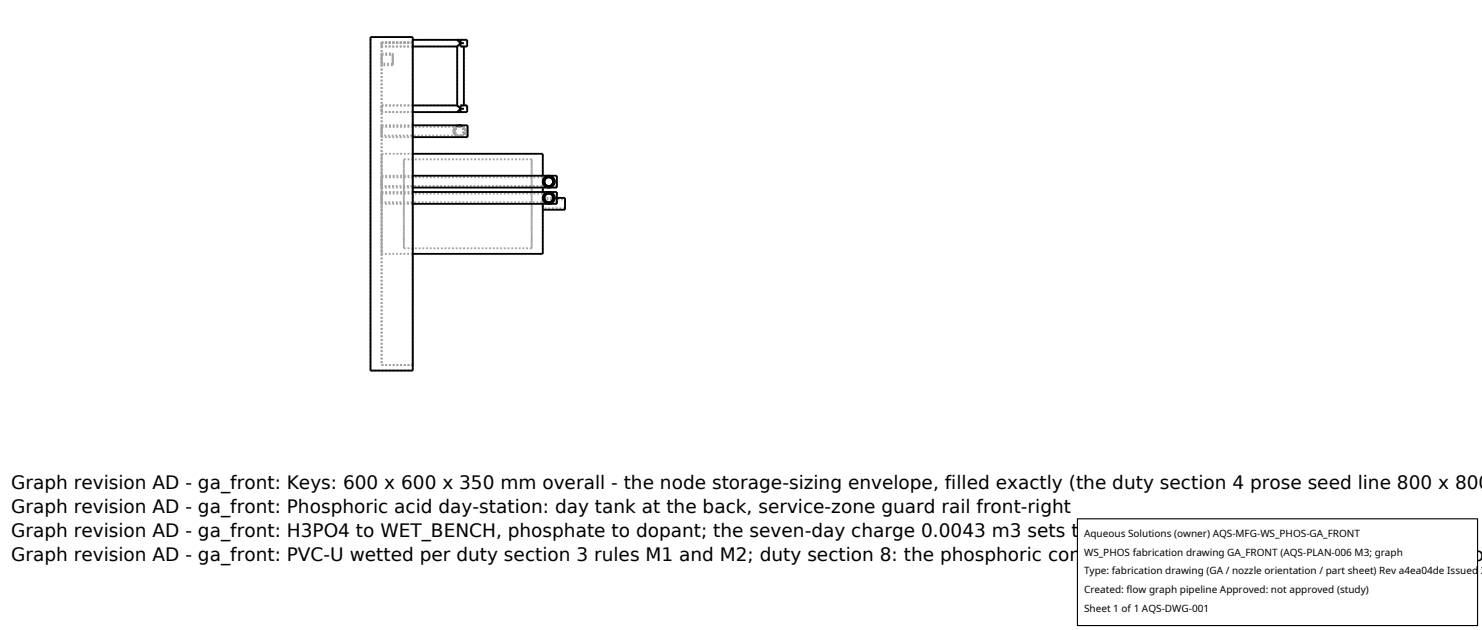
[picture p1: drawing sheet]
<svg xmlns="http://www.w3.org/2000/svg" width="212mm" height="90mm" viewBox="0 0 212 90" stroke-linecap="round" stroke-linejoin="round" font-family="sans-serif">
<defs><g id="words">
<g font-size="2.6">
<text x="1.6" y="69.8">Graph revision AD - ga_front: Keys: 600 x 600 x 350 mm overall - the node storage-sizing envelope, filled exactly (the duty section 4 prose seed line 800 x 800</text>
<text x="1.6" y="73.3">Graph revision AD - ga_front: Phosphoric acid day-station: day tank at the back, service-zone guard rail front-right</text>
<text x="1.6" y="76.7">Graph revision AD - ga_front: H3PO4 to WET_BENCH, phosphate to dopant; the seven-day charge 0.0043 m3 sets the working level (duty section 2)</text>
<text x="1.6" y="80.2">Graph revision AD - ga_front: PVC-U wetted per duty section 3 rules M1 and M2; duty section 8: the phosphoric concentration is not on the node, so 316L is no</text>
</g>
<g font-size="1.4">
<text x="154.8" y="76.6">Aqueous Solutions (owner) AQS-MFG-WS_PHOS-GA_FRONT</text>
<text x="154.8" y="79.3">WS_PHOS fabrication drawing GA_FRONT (AQS-PLAN-006 M3; graph</text>
<text x="154.8" y="82">Type: fabrication drawing (GA / nozzle orientation / part sheet) Rev a4ea04de Issued 2</text>
<text x="154.8" y="84.7">Created: flow graph pipeline Approved: not approved (study)</text>
<text x="154.8" y="87.4">Sheet 1 of 1 AQS-DWG-001</text>
</g>
</g></defs>
<g fill="none" stroke="#a0a0a0" stroke-width=".26" stroke-dasharray=".3 .3" stroke-linecap="butt">
<path d="M52.9 5.3h6M54.5 6.1h4.4M54.5 6.1v46M54.5 6.1v.5M54.5 6.6v-.5M54.5 17.9v1.7M54.5 19.6v-1.7M54.5 15.1v.9M54.5 16v-.9M54.5 7.6v1.7M54.5 9.3v-1.7M54.5 17.9h4.4"/>
<path d="M54.5 15.1h10.8M54.5 15.1h4.4M54.5 7.6h1.6M54.5 18.1v1.3M54.5 19.4v-1.3M54.5 18.1h12.3M54.5 7.8v1.3M54.5 9.1v-1.3M54.5 7.8h1.6M56.1 7.6v1.7M56.1 9.3v-1.7M56.1 7.8v1.3"/>
<path d="M56.1 9.1v-1.3M56.1 9.3h-1.6M56.1 9.1h-1.6M58.9 5.7v.4M58.9 6.1v-.4M58.9 6.1h-4.4M58.9 5.7h6.4M58.9 6.6h-4.4M58.9 19.6h-4.4M58.9 16h-4.4M64.8 18.7l.1 .4 .3 .4M64.9 19.2l-.1-.4 .1-.5"/>
<path d="M65 18.7l.2 .5M65.2 18l-.3 .3-.1 .4M65.2 19.2h-.3M65.2 18.3l-.2 .4M65.2 18.3h-.3M65.2 19.2l-.2-.5 .2-.4M65.3 5.7l.5 .5M65.3 6.6l.5-.4M65.3 15.1l.5 .4M65.3 5.7h.5M65.3 16l.5-.5M65.3 5.7h1"/>
<path d="M65.3 16h.5M65.3 6.6h-10.8M65.3 6.6v8.5M65.3 16h-10.8M65.6 17.9l.6 .2 .3 .6-.2 .6-.7 .3-.6-.3-.2-.5 .2-.6 .3-.2 .3-.1M65.6 18.1l.4 .2 .2 .4-.1 .5-.5 .2-.4-.2-.2-.5 .2-.4 .4-.2M65.6 18.1l.5 .2 .1 .4-.1 .5-.5 .2-.4-.2-.2-.4 .2-.5 .4-.2M65.8 6.2l-.5 .4M65.8 6.2l-.5-.5M65.8 5.7h-.5M65.8 6.2v-.5M65.8 15.1h.5"/>
<path d="M65.8 6.6h.5M65.8 6.6v-.4M65.8 15.5v-.4M65.8 15.5l-.5-.4M65.8 5.7v.5M65.8 6.2v.4M65.8 15.1v.4M65.8 15.5l-.5 .5M65.8 5.7h.9M65.8 6.6h.9M65.8 15.1h.9M65.8 15.5v.5"/>
<path d="M65.8 16v-.5M65.8 16h.9M65.8 16h-.5M66.1 19.5h-.9M66.1 18h-.9M66.1 18a.85 .85 0 0 1 0 1.5M66.1 19.5l-.5 .1-.4-.1M66.1 18.3l.1 .4-.1 .5M66.3 15.1h-.5M66.3 6.6h-.5M66.3 6.2h-.5M66.3 15.5h-.5"/>
<path d="M66.3 16h-1M66.3 6.6v8.5M66.3 19.2l.2-.4-.2-.5M66.3 19.2h-.2M66.3 18.3h-.2M66.3 18.3l.2 .4-.2 .5M66.7 6.6v-.9M66.7 16v-.9M66.8 19.6v-1.7M66.8 18.1v1.3M66.8 19.4v-1.3M66.8 19.4h-12.3"/>
<path d="M54.5 22v14.2M54.5 36.2v-14.2M54.5 27.4v1.7M54.5 29.1v-1.7M54.5 25.1v1.7M54.5 26.8v-1.7M54.5 22h4.4M54.5 27.4h4.4M54.5 25.1h4.4M54.5 27.6v1.3M54.5 28.9v-1.3M54.5 27.6h25"/>
<path d="M54.5 25.3v1.3M54.5 26.6v-1.3M54.5 25.3h25M57.7 22.8v12.7M57.7 35.5v-12.7M57.7 22.8h18.2M58.9 36.2h-4.4M58.9 29.1h-4.4M58.9 26.8h-4.4M75.9 22.8v12.7M75.9 35.5v-12.7M75.9 35.5h-18.2"/>
<path d="M77.5 25.1v1.7M77.5 27.4v1.7M77.5 36.2v-14.2M77.5 28.3v1.6M77.5 29.9v-1.6M77.5 28.3h2M77.5 28.5v1.2M77.5 29.7v-1.2M77.5 28.5h3.2M77.5 28.3l.1-.4 .3-.4M77.5 25.9l.1-.4 .3-.3M77.5 28.1v.2"/>
<path d="M77.5 25.8v.2M77.6 28.5v.1M77.6 28.6v.1M77.6 26.3v.1M77.6 27.8v.2M77.6 25.5v.2M77.6 27.8l-.1 .4 .1 .5M77.6 25.5l-.1 .4 .1 .5M77.7 28.3l.2-.5M77.7 25.9l.2-.4M77.9 29l-.3-.3-.1-.4M77.9 26.7l-.3-.4-.1-.4"/>
<path d="M77.9 29l.5 .1 .4-.1M77.9 26.7l.4 .1 .5-.1M77.9 27.8h-.3M77.9 28.7l-.2-.4M77.9 28.7h-.3M77.9 25.5h-.3M77.9 26.4l-.2-.5M77.9 26.4h-.3M77.9 27.8l-.2 .5 .2 .4M77.9 25.5l-.2 .4 .2 .5M78.4 27.4l-.5 .1M78.4 25.1l-.5 .1"/>
<path d="M78.4 27.6h-.1M78.4 25.3h-.1M78.8 27.5h-.9M78.8 29h-.9M78.8 29a.85 .85 0 0 0 0-1.5M78.8 25.2h-.9M78.8 26.7h-.9M78.8 26.7a.85 .85 0 0 0 0-1.5M78.8 27.5l-.4-.1M78.8 25.2l-.4-.1M78.8 28.7l.2-.4-.2-.5M78.8 26.4l.2-.5-.2-.4"/>
<path d="M78.8 26.4l.2-.4-.2-.5M79.1 27.8h-.3M79.1 28.7h-.3M79.1 25.5h-.3M79.1 26.4h-.3M79.1 28.7l.1-.4-.1-.5M79.1 26.4l.1-.4-.1-.5M79.2 28.4v.1M79.2 26.1v.1M79.5 29.1v-1.7M79.5 26.8v-1.7M79.5 27.6v1.3"/>
<path d="M79.5 28.9v-1.3M79.5 25.3v1.3M79.5 26.6v-1.3M79.5 28.9h-25M79.5 26.6h-25M80.7 29.9v-1.6M80.7 28.5v1.2M80.7 29.7v-1.2M80.7 29.7h-3.2M52.9 52.9h6M52.9 52.9v-47.6M54.5 52.1h4.4"/>
<path d="M58.9 52.9v-47.6M58.9 52.1v-46"/>
</g>
<g fill="none" stroke="#000" stroke-width=".26">
<path d="M52.9 5.3h6v47.6h-6zM58.9 5.7h7.8v.9h-.9v-.9M58.9 16h7.8v-.9h-.9v.9M58.9 17.9h7.9v1.7h-7.9M58.9 15.1h6.4M58.9 6.6h6.4M65.2 18l.4-.1 .5 .1M65.3 5.7l.5 .5M65.3 15.1l.5 .4M65.3 6.6v8.5M65.8 6.2l-.5 .4M65.8 15.5l-.5 .5"/>
<path d="M65.8 6.2h.5M65.8 15.5h.5M66.3 6.6v8.5M58.9 22h18.6v3.1M58.9 27.4h20.6v1.7h-20.6M58.9 25.1h20.6v1.7h-20.6M77.5 26.8v.6M77.5 29.1v7.1h-18.6M77.5 28.3v.1M77.5 26h.1M77.5 28.4h.1M77.5 26v.1"/>
<path d="M77.5 26.1h.1M77.5 28.4l.1 .1M77.5 26.1l.1 .1M77.6 28l-.1 .1M77.6 25.7l-.1 .1M77.6 28.6h.1M77.6 26.2v.1M77.6 28.7h.1M77.6 26.4h.1M78.3 27.6l-.4 .3-.2 .4 .3 .4 .4 .2 .4-.2 .2-.5-.2-.4-.4-.2M78.3 25.3l-.4 .2-.2 .4 .2 .5 .5 .2 .4-.2 .2-.5-.2-.4-.4-.2M79.1 27.8l.1 .4"/>
<path d="M79.1 25.5l.1 .4M79.2 28.5l-.1 .2M79.2 26.2l-.1 .2M79.2 28.2h.1M79.2 25.9h.1M79.2 28.2v.2M79.2 25.9v.2M79.5 28.3h1.2v1.6h-3.2"/>
<circle cx="78.4" cy="25.9" r=".63"/>
<circle cx="78.4" cy="28.3" r=".63"/>
<circle cx="78.4" cy="25.9" r=".85"/>
<circle cx="78.4" cy="28.3" r=".85"/>
</g>
<path d="M153.9 74.1h57.1v15.2h-57.1z" fill="#fff" stroke="#000" stroke-width=".16"/>
<use href="#words"/>
</svg>
